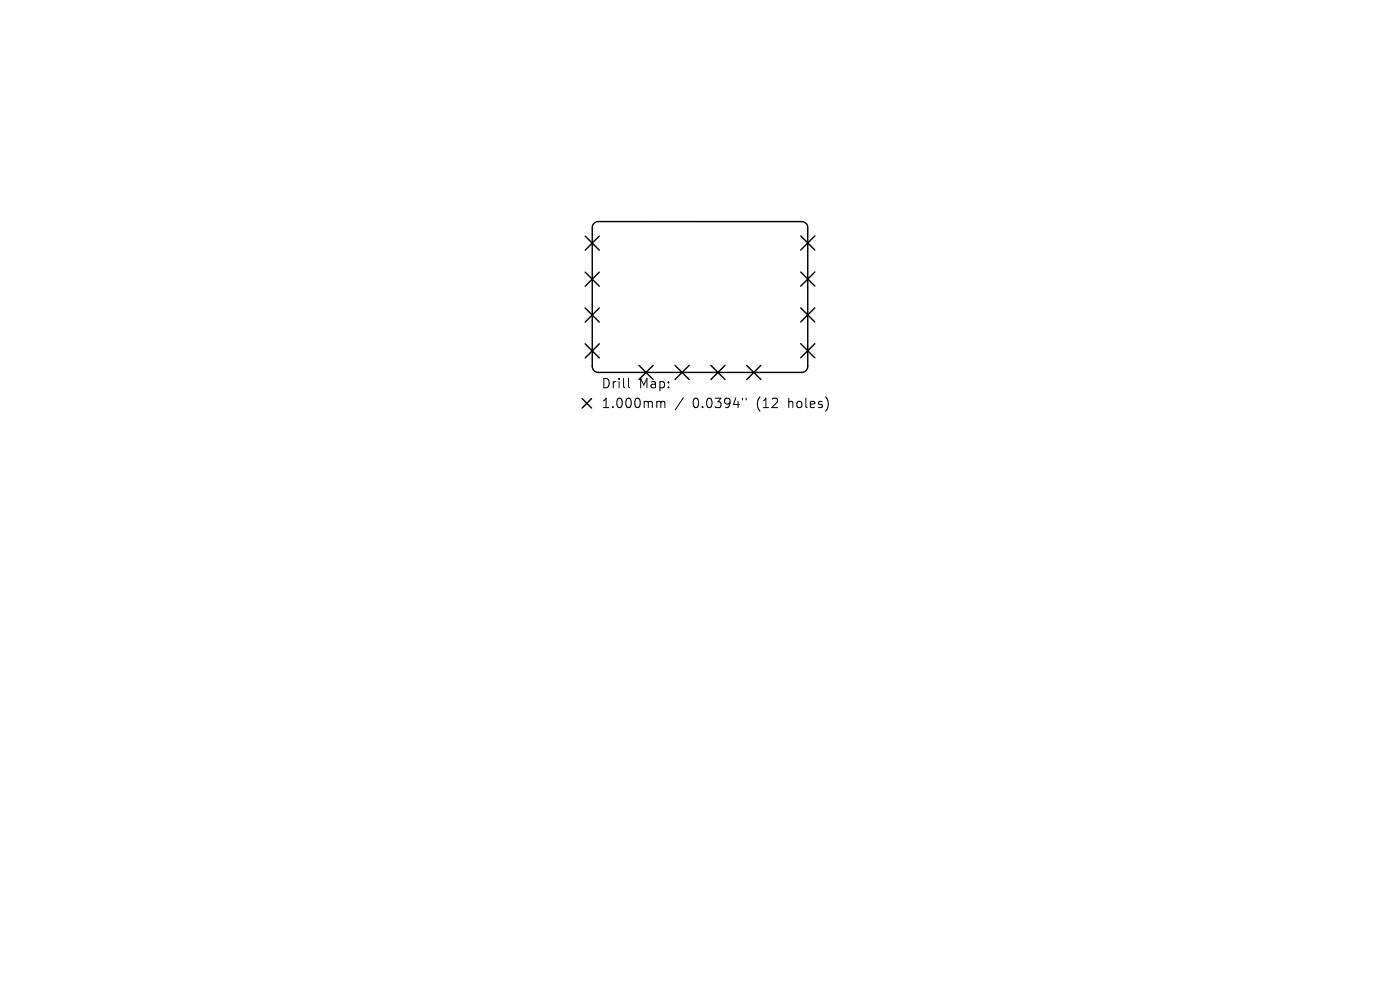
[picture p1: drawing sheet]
<svg xmlns="http://www.w3.org/2000/svg" width="297mm" height="210mm" viewBox="0 0 297 210" stroke-linecap="round" stroke-linejoin="round" font-family="sans-serif">
<defs><g id="words">
<g font-size="2.8">
<text x="127.5" y="82.7">Drill</text>
<text x="135.5" y="82.7">Map:</text>
<text x="127.5" y="86.9">1.000mm</text>
<text x="146.9" y="86.9">0.0394&quot;</text>
<text x="160.7" y="86.9">(12</text>
<text x="167.5" y="86.9">holes)</text>
</g>
</g></defs>
<g fill="none" stroke="#000" stroke-width=".3">
<path d="M124.1 50.1l3 3M124.1 57.7l3 3M126 47.4l.9-.4h43.2a1.29 1.29 0 0 1 1.3 1.3v29.4a1.29 1.29 0 0 1-1.3 1.3h-43.2a1.29 1.29 0 0 1-1.3-1.3v-29.4zM127.1 50.1l-3 3M127.1 57.7l-3 3M169.9 50l3 3M169.9 57.7l3 3M172.9 50l-3 3M172.9 57.7l-3 3M124.1 65.3l3 3M124.1 72.9l3 3M127.1 65.3l-3 3"/>
<path d="M127.1 72.9l-3 3M135.6 77.5l3 3M138.6 77.5l-3 3M143.2 77.5l3 3M146.2 77.5l-3 3M150.8 77.5l3 3M153.8 77.5l-3 3M158.4 77.5l3 3M161.4 77.5l-3 3M169.9 65.3l3 3M169.9 72.9l3 3M172.9 65.3l-3 3"/>
<path d="M172.9 72.9l-3 3M123.5 84.6l2 2M125.5 84.6l-2 2"/>
</g>
<path d="M133.3 80.3v1.7l.3 .3M139.6 85.1l.5 .1 .1 .2M140.2 85.4l.3-.3 .5 .1 .1 1.3M140.2 85.4v1.1M145 84.4l-1.8 2.5M157.5 84.5v.3M158.3 84.5v.3" fill="none" stroke="#000" stroke-width=".21"/>
<use href="#words"/>
</svg>
